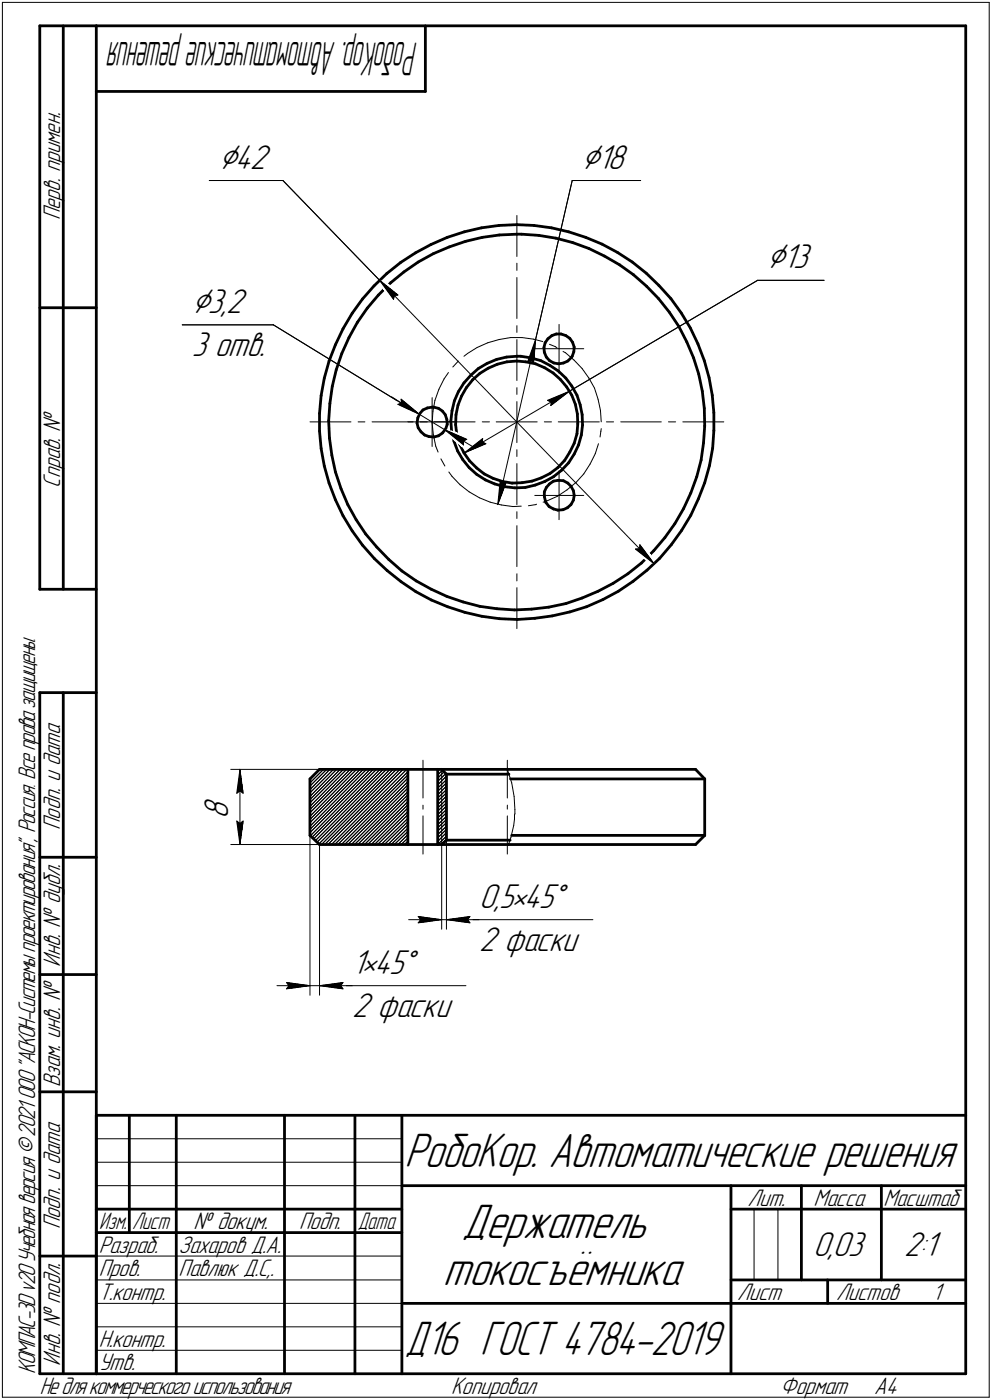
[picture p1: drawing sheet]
<svg xmlns="http://www.w3.org/2000/svg" width="211mm" height="298mm" viewBox="0 0 211 298" stroke-linecap="round" stroke-linejoin="round" font-family="sans-serif">
<defs><g id="words">
<g font-size="10.9">
<text x="86.1" y="248.5">РобоКор. Автоматические решения</text>
<text x="98.3" y="263.5">Держатель</text>
<text x="94.2" y="273.5">токосъёмника</text>
</g>
<text font-size="10.8" x="86.2" y="288.5">Д16 ГОСТ 4784-2019</text>
<text font-size="10.5" x="88.9" y="9" transform="rotate(180 88.9 9)">РобоКор.Автоматическиерешения</text>
<g font-size="8.5">
<text x="46.5" y="35.9">Ç42</text>
<text x="123.7" y="35.9">Ç18</text>
<text x="163.2" y="57.1">Ç13</text>
<text x="40.8" y="66.6">Ç3,2</text>
</g>
<g font-size="7.8">
<text x="40.8" y="75.7">3 отв.</text>
<text x="48.5" y="174.4" transform="rotate(-90 48.5 174.4)">8</text>
<text x="102" y="193.3">0,5•45Å</text>
<text x="102" y="202.4">2 фаски</text>
<text x="75" y="207.3">1•45Å</text>
<text x="75" y="216.5">2 фаски</text>
<text x="173" y="267.5">0,03</text>
<text x="192.4" y="267.5">2:1</text>
</g>
<g font-size="5.4">
<text x="12.8" y="46.9" transform="rotate(-90 12.8 46.9)">Перв. примен.</text>
<text x="12.8" y="103.8" transform="rotate(-90 12.8 103.8)">Справ. №</text>
<text x="12.8" y="176.7" transform="rotate(-90 12.8 176.7)">Подп. и дата</text>
<text x="12.8" y="205.8" transform="rotate(-90 12.8 205.8)">Инв. № дубл.</text>
<text x="12.8" y="231.6" transform="rotate(-90 12.8 231.6)">Взам. инв. №</text>
<text x="159.1" y="256.8">Лит.</text>
<text x="173.1" y="256.8">Масса</text>
<text x="188" y="256.8">Масштаб</text>
<text x="12.8" y="261.7" transform="rotate(-90 12.8 261.7)">Подп. и дата</text>
<text x="41.2" y="261.8">№ докум.</text>
<text x="63.6" y="261.8">Подп.</text>
<text x="21" y="266.8">Разраб.</text>
<text x="38" y="266.8">Захаров Д.А.</text>
<text x="21" y="271.8">Пров.</text>
<text x="38" y="271.8">Павлюк Д.С,.</text>
<text x="21" y="276.8">Т.контр.</text>
<text x="156.9" y="276.8">Лист</text>
<text x="177.9" y="276.8">Листов</text>
<text x="198.4" y="276.8">1</text>
<text x="21" y="286.8">Н.контр.</text>
<text x="7.5" y="292.5" transform="rotate(-90 7.5 292.5)">КОМПАС-3Dv20Учебнаяверсия©2021 ООО&quot;АСКОН-Системыпроектирования&quot;, Россия. Всеправазащищены.</text>
<text x="12.8" y="290.8" transform="rotate(-90 12.8 290.8)">Инв. № подл.</text>
<text x="21" y="291.8">Утв.</text>
<text x="8.5" y="296.7">Недлякоммерческогоиспользования</text>
<text x="96" y="296.8">Копировал</text>
<text x="166" y="296.8">Формат</text>
<text x="186" y="296.8">A4</text>
</g>
<g font-size="5.3">
<text x="21.1" y="261.8">Изм.</text>
<text x="28.1" y="261.8">Лист</text>
<text x="76.1" y="261.8">Дата</text>
</g>
</g></defs>
<g fill="none" stroke="#000" stroke-width=".59">
<path d="M8.5 5.5v120zM8.5 5.5h12zM13.5 5.5v120zM20.5 5.5v287zM20.5 5.5h185zM20.5 19.5h70zM90.5 5.5v14zM205.5 5.5v287zM82.3 58.3l3-2.4zM85.3 55.9l3.1-2.1zM85.9 57.9l3.1-2.1zM88.4 53.8l3.3-1.7z"/>
<path d="M89 55.8l3.2-1.8zM91.7 52.1l3.5-1.6zM92.2 54l3.4-1.4zM95.2 50.5l3.6-1.1zM95.6 52.6l3.5-1.2zM98.8 49.4l3.6-.9zM99.1 51.4l3.5-.9zM102.4 48.5l3.8-.5zM102.6 50.5l3.7-.5zM106.2 48l3.8-.2zM106.3 50l3.7-.1zM110 49.9h1z"/>
<path d="M110 47.8l3.6 .2zM111 49.9l3.6 .2zM113.6 48l3.7 .5zM114.6 50.1l3.7 .6zM117.3 48.5l3.7 .9zM118.3 50.7l3.5 .9zM121 49.4l3.6 1.1zM121.8 51.6l3.5 1.3zM124.6 50.5l3.5 1.5zM125.3 52.9l3.3 1.6zM128.1 52l3.3 1.8zM128.6 54.5l3.2 1.9z"/>
<path d="M131.4 53.8l3.1 2zM131.8 56.4l3 2.1zM134.5 55.8l3 2.4zM134.8 58.5l2.8 2.5zM137.5 58.2l2.7 2.6zM8.5 65.5h12zM70 76.9l-1 3.6zM71.4 73.4l-1.4 3.5zM71.5 78.7l-.8 3.6zM72.7 75.3l-1.2 3.4zM73 70l-1.6 3.4zM74.3 71.9l-1.6 3.4z"/>
<path d="M74.9 66.7l-1.9 3.3zM76 68.7l-1.7 3.2zM77.1 63.7l-2.2 3zM78.1 65.6l-2.1 3.1zM79.6 60.9l2.7-2.6zM79.6 60.9l-2.5 2.8zM80.5 62.8l-2.4 2.8zM83.1 60.2l2.8-2.3zM83.1 60.2l-2.6 2.6zM100.2 79.9l1.6-1.4zM100.2 79.9l-1.5 1.6zM101.8 78.5l1.8-1.1z"/>
<path d="M102.1 79.5l1.8-1.1zM103.6 77.4l2.1-.9zM103.9 78.4l1.9-.8zM105.7 76.5l2.1-.5zM105.8 77.6l2.1-.6zM107.8 76l2.2-.1zM107.9 77l2.1-.1zM110 76.9l1.8 .1zM110 75.9h.8zM110.8 75.9l2.1 .3zM111.8 77l2.2 .5zM112.9 76.2l2.2 .6z"/>
<path d="M114 77.5l1.9 .8zM115.1 76.8l1.9 1zM115.7 74l.1 1zM115.8 75l.4 1zM115.9 78.3l1.8 1.1zM116 73l-.3 1zM116.2 76l.7 .8zM116.6 72.1l.8-.6zM116.6 72.1l-.6 .9zM116.9 76.8l1 .5zM117 77.8l1.8 1.2zM117.4 71.5l1-.4z"/>
<path d="M117.7 79.4l1.5 1.4zM117.9 77.3l1 .2zM118.4 71.1h1zM118.8 79l1.6 1.5zM118.9 77.5l1-.2zM119.4 71.1l1 .4zM119.9 77.3l.9-.4zM120.4 71.5l.8 .6zM120.8 76.9l.8-.8zM121.2 72.1l.6 .8zM121.8 75.9l-.2 .2zM121.8 72.9l.4 1z"/>
<path d="M122.1 74.9l-.3 1zM122.2 73.9l-.1 1zM137.6 61l2.5 2.6zM140.1 63.6l2.3 2.9zM140.2 60.8l2.5 2.8zM142.4 66.5l2 3zM142.7 63.6l2.2 3zM144.4 69.5l1.7 3.3zM144.9 66.6l2 3.2zM146.1 72.8l1.5 3.4zM146.9 69.8l1.6 3.4zM147.6 76.2l1.1 3.5z"/>
<path d="M148.5 73.2l1.4 3.6zM148.7 79.7l.7 3.6zM149.9 76.8l1 3.6zM68 88.1v3.7zM68 91.8l.3 3.7zM68.3 84.2l-.3 3.9zM68.3 95.5l.7 3.7zM69 80.5l-.7 3.7zM69 99.2l1 3.7zM69.9 89.6l.2 3.7zM70.1 93.3l.5 3.6zM70.2 85.9l-.3 3.7z"/>
<path d="M70.6 96.9l.8 3.6zM70.7 82.3l-.5 3.6zM88.7 90.1l.3 1zM88.9 89l-.2 1.1zM89 91.1l.6 .8zM89.3 88.1l-.4 .9zM89.6 91.9l.7 .7zM90 87.3l.9-.4zM90 87.3l-.7 .8zM90.3 92.6l1 .4zM90.9 86.9l1-.2zM91.3 93h1.1z"/>
<path d="M91.9 86.7h.4zM92.3 86.7l1 .3zM92.4 93l.9-.2zM93.3 92.8l.8-.6zM93.3 87l.8 .5zM94.1 87.5l.6 .8zM94.7 88.3l.4 1zM94.8 91.4l-.7 .8zM95.1 89.3l.1 1zM95.2 90.3l-.4 1.1zM95.9 89.7l.2 2.2zM96.1 91.9l.5 2.1z"/>
<path d="M96.2 87.5l-.3 2.2zM96.6 94l.8 2zM96.7 85.3l-.5 2.2zM96.9 90.4l.3 2.1zM97 88.3l-.1 2.1zM97.2 92.5l.6 2.1zM97.4 96l1.1 1.9zM97.5 86.3l-.5 2zM97.5 83.4l-.8 1.9zM97.8 94.6l.9 1.8zM98.2 84.3l-.7 2zM98.5 97.9l1.3 1.7z"/>
<path d="M98.7 96.4l1.2 1.7zM98.7 81.5l-1.2 1.9zM99.2 82.5l-1 1.8zM99.8 99.6l1.6 1.4zM99.9 98.1l1.5 1.6zM100.6 80.9l1.5-1.4zM100.6 80.9l-1.4 1.6zM101.4 99.7l1.6 1.2zM119.2 80.8l1.4 1.6zM120.1 98l-1.4 1.6zM120.4 80.5l1.3 1.7zM120.6 82.4l1.1 1.8z"/>
<path d="M121 98.6l-1.5 1.6zM121.2 96.3l-1.1 1.7zM121.7 84.2l.7 1.9zM121.7 82.2l1.1 2zM122.2 94.4l-1 1.9zM122.2 96.7l-1.2 1.9zM122.4 86.1l.5 2zM122.8 92.4l-.6 2zM122.8 84.2l.6 2zM122.9 88.1v2.2zM122.9 90.3l-.1 2.1zM123.1 94.7l-.9 2z"/>
<path d="M123.4 86.2l.5 2.1zM123.7 92.6l-.6 2.1zM123.9 88.3l.1 2.2zM124 90.5l-.3 2.1zM149.2 98l-.9 3.5zM149.4 83.3l.5 3.7zM149.7 94.3l-.5 3.7zM149.9 87v3.7zM149.9 90.7l-.2 3.6zM150.9 80.4l.7 3.8zM151 99.1l-1.1 3.7zM151.6 84.2l.3 3.7z"/>
<path d="M151.6 95.4l-.6 3.7zM151.9 91.7l-.3 3.7zM151.9 87.9v3.8zM70 102.9l1.4 3.5zM71.4 100.5l1.2 3.6zM71.4 106.4l1.6 3.4zM72.6 104.1l1.4 3.3zM73 109.8l1.9 3.2zM74 107.4l1.8 3.3zM74.9 113l2.2 3.1zM75.8 110.7l2 3zM77.1 116.1l2.6 2.9z"/>
<path d="M77.8 113.7l2.4 2.8zM79.7 119l2.7 2.5zM80.2 116.5l2.5 2.6zM82.7 119.1l2.8 2.5zM101.4 101l1.9 1.2zM103 100.9l1.9 1zM103.3 102.2l1.9 .8zM104.9 101.9l2 .6zM105.2 103l2.2 .6zM106.9 102.5l2.1 .4zM107.4 103.6l2.2 .3zM109 102.9l2.1-.1z"/>
<path d="M109.6 103.9l2.2-.1zM111.1 102.8l2.1-.4zM111.8 103.8l2.1-.5zM113.2 102.4l1.9-.6zM113.9 103.3l2-.8zM115.1 101.8l1.9-1zM115.8 104.7v1zM115.8 105.7l.3 1.1zM115.9 102.5l1.9-1zM116.1 106.8l.1 .2zM116.2 107l.6 .9zM116.2 103.8l-.4 .9z"/>
<path d="M116.8 107.9l1 .5zM116.9 103l.9-.6zM116.9 103l-.7 .8zM117 100.8l1.7-1.2zM117.8 108.4l.9 .2zM117.8 102.4l1-.1zM117.8 101.5l1.7-1.3zM118.7 108.6l1.1-.1zM118.8 102.3l1.1 .1zM119.8 108.5l.9-.4zM119.9 102.4l.9 .5zM120.7 108.1l.8-.7z"/>
<path d="M120.8 102.9l.7 .6zM121.5 103.5l.5 1zM122 106.5l-.5 .9zM122 104.5l.2 1zM122.2 105.5l-.2 1zM139.1 117.3l-2.6 2.6zM141.5 114.5l-2.4 2.8zM142.8 116l-2.4 2.9zM143.6 111.5l-2.1 3zM145 112.9l-2.2 3.1zM145.5 108.3l-1.9 3.2zM147 105l-1.5 3.3z"/>
<path d="M147 109.7l-2 3.2zM148.3 101.5l-1.3 3.5zM148.6 106.3l-1.6 3.4zM149.9 102.8l-1.3 3.5zM8.5 125.5h12zM82.4 121.5l2.9 2.4zM85.3 123.9l3.2 2.1zM85.5 121.6l3.1 2.1zM88.5 126l3.3 1.8zM88.6 123.7l3.2 1.8zM91.8 125.5l3.3 1.5zM91.8 127.8l3.4 1.4z"/>
<path d="M95.1 127l3.5 1.2zM95.2 129.2l3.7 1.2zM98.6 128.2l3.5 .9zM98.9 130.4l3.6 .8zM102.1 129.1l3.6 .5zM102.5 131.2l3.8 .5zM105.7 129.6l3.8 .3zM106.3 131.7l3.8 .2zM109.5 129.9l3.6-.2zM110.1 131.9l3.7-.2zM113.1 129.7l3.7-.4zM113.8 131.7l3.7-.6z"/>
<path d="M116.8 129.3l3.6-.8zM117.5 131.1l3.7-.8zM120.4 128.5l3.5-1.2zM121.2 130.3l3.6-1.1zM123.9 127.3l3.4-1.4zM124.8 129.2l3.5-1.5zM127.3 125.9l3.2-1.7zM128.3 127.7l3.3-1.8zM130.5 124.2l3.1-2zM131.6 125.9l3.1-2.1zM133.6 122.2l2.9-2.3zM134.7 123.8l3-2.4z"/>
<path d="M137.7 121.4l2.7-2.5zM8.5 147.5v145zM8.5 147.5h12zM13.5 147.5v145zM66 165.9v12zM66 165.9l2-2.1zM66 177.9l2 1.9zM68 163.8h18.8zM68 179.8h18.8zM86.8 163.8v16zM86.8 163.8h6.3zM86.8 179.8h6.3z"/>
<path d="M93.1 163.8h.9zM93.1 179.8h.9zM93.1 163.8v16zM94 179.8l1-.9zM94 163.8l1 1zM94 179.8h14.2zM94 163.8h13.9zM95 164.8v14.1zM95 164.8h13.3zM95 178.9h13.5zM107.9 163.8h40.1zM108.2 179.8h39.8z"/>
<path d="M108.6 165.9h41.3zM108.9 177.9h41zM148 163.8l1.9 2.1zM149.9 165.9v12zM149.9 177.9l-1.9 1.9zM8.5 182.5h12zM8.5 207.5h12zM8.5 232.5h12zM20.5 237.5h185zM20.5 237.5v55zM27.5 237.5v25zM37.5 237.5v55z"/>
<path d="M60.5 237.5v55zM75.5 237.5v55zM85.5 237.5v55zM20.5 257.5h65zM85.5 252.5h120zM155.5 252.5v40zM155.5 257.5h15zM170.5 252.5v20zM170.5 257.5h35zM187.5 252.5v20zM8.5 267.5h12zM20.5 262.5h65z"/>
<path d="M85.5 277.5h70zM155.5 277.5h50zM155.5 272.5h50zM176.1 272.5v5zM8.5 292.5h12zM20.5 292.5h185z"/>
</g>
<g fill="none" stroke="#000" stroke-width=".21">
<path d="M.5 .5v297zM.5 .5h210zM210.5 .5v297zM44.5 38.4h15.7zM60.2 38.4l20.6 21.3zM121.8 38.4l-7.8 33.9zM121.8 38.4h14.5zM80.8 59.7l3.9 3.1zM80.8 59.7l2.9 4.1zM80.8 59.7l58.4 60.4zM110 45.9v8.7zM110 56v1.6z"/>
<path d="M110 59.1v8.7zM161.2 59.7h14.1zM38.8 69.2h19.4zM58.2 69.2l31 19zM83.9 62.9l.8-.1zM83.9 62.9l-.2 .9zM95.4 79.3l-.9 1.4zM97.5 76.9l-1.1 1.2zM98.7 75.9l.8-.6zM99.5 75.3l2-1.3zM101.5 74l2.3-1zM103.8 73l2.4-.7z"/>
<path d="M106.2 72.3l2.4-.4zM108.6 71.9h2.5zM110 69.3v1.5zM110 72.3v8.7zM111.1 71.9l2.4 .3zM112.3 77l.6-.3zM112.9 76.7l.6 .7zM113.5 72.2l2 .5zM113.8 74.3h5.2zM114 72.3l-.5 5.1zM114 72.3l-1.7 4.7zM114 72.3l-8.1 35.1z"/>
<path d="M116.9 73.3l1.3 .5zM118.2 73.8l.3 .3zM119 74.3h5.2zM119 74.3v5.2zM119 69.1v5.2zM119.8 74.8l.5 .3zM120.3 75.1l1.9 1.6zM122.2 76.7l1.7 1.8zM123.9 78.5l1.4 2zM66 89.8h8.7zM76.2 89.8h1.4zM79.2 89.8h8.7z"/>
<path d="M83.3 84.5l5.9 3.7zM84.7 86.1l.7-.2zM84.7 86.1l4.5 2.1zM85.3 85l3.9 3.2zM85.3 85l.1 .9zM86.8 89.8h5.1zM89.2 88.2l5.5 3.3zM89.4 89.8h1.5zM91.9 90.1l.3 2.4zM91.9 89.8h5.3zM91.9 89.8v5.3zM91.9 84.7v5.1z"/>
<path d="M92.1 87.6l-.2 2.5zM92.2 92.5l.5 2.5zM92.4 89.8h8.7zM92.5 85.3l-.4 2.3zM92.7 95l.5 1.3zM93.4 82.9l-.9 2.4zM93.8 97.7l.9 1.5zM94.5 80.7l-1.1 2.2zM94.7 91.5l3.9 3.2zM94.7 91.5l4.6 2.1zM94.7 91.5l6 3.7zM98.6 93.9v.8z"/>
<path d="M98.6 93.9l.7-.3zM98.8 96.4l3.9-3zM98.8 96.4l4.6-1.9zM98.8 96.4l22.4-13.1zM102.6 89.8h1.5zM102.6 94.1l.8 .4zM102.7 93.4l-.1 .7zM105.6 89.8h4.4zM110 89.8h4.3zM110 98.7v8.7zM110 95.8v1.4zM110 89.8v4.4z"/>
<path d="M110 82.5v1.5zM110 85.5v4.3zM115.8 89.8h1.5zM116.5 85.3l.8 .3zM116.5 85.3l4.7-2zM117.2 86.4l4-3.1zM117.3 85.6l-.1 .8zM118.8 89.8h8.7zM121.2 83.3l40-23.6zM125.3 80.5l1.2 2.1zM125.6 98.8l-1.4 2.1zM126.5 82.6l.8 2.4z"/>
<path d="M126.7 96.6l-1.1 2.2zM127.3 85l.5 2.4zM127.3 94.5l-.6 2.1zM127.8 87.4l.1 2.4zM127.8 91.9l-.1 1.1zM127.9 91.3l-.1 .6zM129 89.8h1.6zM132.1 89.8h8.6zM142.2 89.8h1.6zM145.3 89.8h8.7zM95.5 100.5l.7 .9zM96.2 101.4l1.7 1.8z"/>
<path d="M97.9 103.2l1.9 1.5zM99.8 104.7l2.2 1.3zM102 106l2.3 .9zM104.3 106.9l2.4 .6zM106.4 102.4l-.5 5zM106.4 102.4l.5 .6zM106.7 107.5l2.4 .4zM106.9 103l.8-.3zM107.7 102.7l-1.8 4.7zM109.1 107.9l1.8-.1zM110 111.9v8.7zM110 109v1.4z"/>
<path d="M112.4 107.7l1.6-.3zM113.8 105.5h5.2zM114 107.4h.1zM115.6 106.9l.7-.2zM116.3 106.7l2.3-1zM118.6 105.7l2-1.4zM119 105.5h5.2zM119 105.5v5.2zM119 100.2v5.3zM120.6 104.3l2-1.6zM124.2 100.9l-1.6 1.8zM135.2 116.9l4 3.2z"/>
<path d="M135.2 116.9l.9-.1zM136.1 116v.8zM136.1 116l3.1 4.1zM110 125.1v8.8zM110 122.2v1.5zM49.1 163.8h18.9zM49.1 179.8h18.9zM50.4 168.9l.7-.5zM50.4 174.8l.7 5zM50.4 174.8l.7 .5zM51.1 163.8l.6 5.1zM51.1 168.4l.6 .5z"/>
<path d="M51.1 163.8l-.7 5.1zM51.1 175.3l.6-.5zM51.1 163.8v16zM51.7 174.8l-.6 5zM66 177.3l13.4-13.5zM66 176.6l12.7-12.8zM66 175.2l11.3-11.4zM66 174.5l10.6-10.7zM66 173.1l9.2-9.3zM66 170.9l7.1-7.1zM66 170.3l6.4-6.5zM66 168.8l5-5z"/>
<path d="M66 167.4l3.5-3.6zM66 166.7l2.8-2.9zM66 177.9v34zM66.4 178.3l14.5-14.5zM66.7 178.6l14.8-14.8zM67.5 179.3l15.5-15.5zM68 179.8v32.1zM68.1 163.8l-2.1 2.2zM69.1 179.8l16-16zM69.8 179.8l16-16zM70.2 163.8l-4.2 4.3zM70.5 179.8l16-16z"/>
<path d="M71.2 179.8l15.6-15.5zM71.6 163.8l-5.6 5.8zM71.9 179.8l14.9-14.8zM72.6 179.8l14.2-14.1zM73.3 179.8l13.5-13.3zM73.7 163.8l-7.7 7.9zM74 179.8l12.8-12.7zM74.5 163.8l-8.5 8.6zM74.8 179.8l12-12zM75.4 179.8l11.4-11.2zM75.9 163.8l-9.9 10zM76.1 179.8l10.7-10.6z"/>
<path d="M76.9 179.8l9.9-9.9zM77.6 179.8l9.2-9.1zM78 163.8l-12 12.1zM78.2 179.8l8.6-8.4zM79 179.8l7.8-7.8zM79.7 179.8l7.1-7zM80.1 163.8l-14.1 14.2zM80.3 179.8l6.5-6.3zM81.1 179.8l5.7-5.6zM81.8 179.8l5-4.9zM82.2 163.8l-15.1 15.2zM82.5 179.8l4.3-4.2z"/>
<path d="M83.2 179.8l3.6-3.4zM83.7 163.8l-15.9 15.9zM83.9 179.8l2.9-2.8zM84.3 163.8l-15.9 16zM84.7 179.8l2.1-2.1zM85.3 179.8l1.5-1.3zM86 179.8l.8-.6zM90 173.7v8.2zM90 171.4v.9zM90 161.9v8zM93.1 179.8l1.9-1.7zM93.1 179.2l1.9-1.9z"/>
<path d="M93.1 178.4l1.9-1.8zM93.1 177.7l1.9-1.8zM93.1 177l1.9-1.8zM93.1 176.3l1.9-1.8zM93.1 175.6l1.9-1.8zM93.1 174.8l1.9-1.7zM93.1 174.2l1.9-1.8zM93.1 173.5l1.9-1.9zM93.1 172.7l1.9-1.8zM93.1 172l1.9-1.7zM93.1 171.4l1.9-1.9zM93.1 170.6l1.9-1.8z"/>
<path d="M93.1 169.9l1.9-1.8zM93.1 169.2l1.9-1.8zM93.1 168.5l1.9-1.8zM93.1 167.8l1.9-1.8zM93.1 167.1l1.9-1.8zM93.1 166.4l1.7-1.6zM93.1 165.7l1.4-1.4zM93.1 165l1-1zM93.1 164.3l.5-.5zM93.8 179.8l1.2-1.1zM94 163.8v34.1zM95 164.8v33.1z"/>
<path d="M107.9 173.7v8.2zM107.9 171.4v.9zM107.9 161.9v8zM107.9 163.8l1 2.9zM108.7 178.3l-.5 1.5zM108.9 166.7l.5 2.9zM109.3 175.8l-.6 2.5zM109.4 169.6l.2 2.8zM109.5 173.5v.3zM109.5 173.8v.6zM109.5 174.4l-.2 1.4zM109.6 172.4v.9z"/>
<path d="M109.6 173.3l-.1 .2zM87 195.8h7zM89 195.2l5 .6zM89 195.2l.5 .6zM89 196.5l5-.7zM89.5 195.8l-.5 .7zM94 195.8h1zM95 195.8h5zM95 195.8l5 .7zM95 195.8l5-.6zM95 195.8h6.9zM99.5 195.8l.5 .7z"/>
<path d="M100 195.8h26.2zM100 195.2l-.5 .6zM58.9 209.9h7.1zM61 209.2l5 .7zM61 209.2l.5 .7zM61 210.6l5-.7zM61.5 209.9l-.5 .7zM66 209.9h2zM68 209.9h5zM68 209.9l5 .7zM68 209.9l5-.7zM68 209.9h6.9z"/>
<path d="M72.5 209.9l.5 .7zM73 209.9h26.1zM73 209.2l-.5 .7zM20.5 247.5h65zM20.5 252.5h65zM20.5 242.5h65zM160.4 257.5v15zM165.5 257.5v15zM20.5 267.5h65zM20.5 272.5h65zM20.5 277.5h65zM.5 297.5h210z"/>
<path d="M20.5 282.5h65zM20.5 287.5h65z"/>
</g>
<g fill="#fff" stroke="#fff" stroke-width=".21">
<path d="M106 101.9h.4zM106 101.9h.8zM106 102h1.2zM106 102.1h1.5zM106 102.2h1.8zM106 102.3h2.1zM106 102.4h2.4zM106 102.4h2.4zM106 102.5h2.4zM106 102.6h2.3zM105.9 102.7h2.4zM105.9 102.8h2.4zM105.9 102.9h2.3zM105.9 103h2.3zM105.9 103h2.3zM105.9 103.1h2.2zM105.9 103.2h2.2zM105.9 103.3h2.1zM105.9 103.4h2.1zM105.9 103.5h2.1zM105.9 103.5h2zM105.8 103.6h2.1zM105.8 103.7h2.1zM105.8 103.8h2.1zM105.8 103.9h2.1zM105.8 104h2.1zM105.8 104.1h2zM105.8 104.1h2zM105.8 104.2h1.9zM105.8 104.3h1.9zM105.8 104.4h1.9zM105.8 104.5h1.8zM105.7 104.6h1.9zM105.7 104.6h1.9zM105.7 104.7h1.8zM105.7 104.8h1.8zM105.7 104.9h1.8zM105.7 105h1.7zM105.7 105.1h1.7zM105.7 105.2h1.7zM105.7 105.2h1.7zM105.7 105.3h1.7zM105.7 105.4h1.6zM105.7 105.5h1.6zM105.7 105.6h1.6zM105.7 105.7h1.5zM105.7 105.7h1.5zM105.7 105.8h1.4zM105.7 105.9h1.4zM105.7 106h1.3zM105.7 106.1h1.2zM105.8 106.2h1.1zM105.8 106.3h1zM105.8 106.3h1zM105.8 106.4h.9zM105.8 106.5h.9zM105.8 106.6h.8zM105.8 106.7h.7zM105.8 106.8h.6zM105.9 106.8h.5zM105.9 106.9h.4zM105.9 107h.4zM105.9 107.1h.3zM105.9 107.2h.3zM105.9 107.3h.2z"/>
<path d="M113.9 72.5h.1zM113.8 72.6h.2zM113.8 72.6h.2zM113.7 72.7h.3zM113.6 72.8h.5zM113.6 72.9h.5zM113.5 73h.6zM113.5 73.1h.6zM113.5 73.2h.6zM113.4 73.2h.7zM113.3 73.3h.9zM113.3 73.4h.9zM113.2 73.5h1zM113.1 73.6h1.1zM113.1 73.7h1.1zM113 73.7h1.2zM112.9 73.8h1.4zM112.9 73.9h1.4zM112.9 74h1.4zM112.9 74.1h1.4zM112.8 74.2h1.5zM112.8 74.3h1.5zM112.8 74.3h1.5zM112.7 74.4h1.6zM112.7 74.5h1.6zM112.7 74.6h1.6zM112.6 74.7h1.7zM112.6 74.8h1.7zM112.5 74.8h1.8zM112.5 74.9h1.8zM112.5 75h1.8zM112.4 75.1h1.9zM112.4 75.2h1.8zM112.4 75.3h1.8zM112.4 75.4h1.8zM112.4 75.4h1.8zM112.4 75.5h1.8zM112.3 75.6h1.9zM112.3 75.7h1.9zM112.2 75.8h2zM112.2 75.9h2zM112.2 75.9h2zM112.1 76h2.1zM112.1 76.1h2zM112.1 76.2h2zM112 76.3h2.1zM112 76.4h2.1zM112 76.5h2.1zM111.9 76.5h2.2zM111.9 76.6h2.2zM111.8 76.7h2.3zM111.8 76.8h2.3zM111.8 76.9h2.3zM111.8 77h2.3zM111.8 77h2.2zM111.8 77.1h2.2zM111.7 77.2h2.3zM111.7 77.3h2.3zM111.6 77.4h2.4zM111.9 77.5h2.1zM112.2 77.6h1.8zM112.5 77.6h1.5zM112.8 77.7h1.2zM113.2 77.8h.8zM113.6 77.9h.4z"/>
<path d="M123.7 30.2h10.6zM123.7 30.3h10.6zM123.7 30.4h10.6zM123.7 30.5h10.6zM123.7 30.6h10.6zM123.7 30.6h10.6zM123.7 30.7h10.6zM123.7 30.8h10.6zM123.7 30.9h10.6zM123.7 31h10.6zM123.7 31.1h10.6zM123.7 31.2h10.6zM123.7 31.2h10.6zM123.7 31.3h10.6zM123.7 31.4h10.6zM123.7 31.5h10.6zM123.7 31.6h10.6zM123.7 31.7h10.6zM123.7 31.7h10.6zM123.7 31.8h10.6zM123.7 31.9h10.6zM123.7 32h10.6zM123.7 32.1h10.6zM123.7 32.2h10.6zM123.7 32.3h10.6zM123.7 32.3h10.6zM123.7 32.4h10.6zM123.7 32.5h10.6zM123.7 32.6h10.6zM123.7 32.7h10.6zM123.7 32.8h10.6zM123.7 32.9h10.6zM123.7 32.9h10.6zM123.7 33h10.6zM123.7 33.1h10.6zM123.7 33.2h10.6zM123.7 33.3h10.6zM123.7 33.4h10.6zM123.7 33.4h10.6zM123.7 33.5h10.6zM123.7 33.6h10.6zM123.7 33.7h10.6zM123.7 33.8h10.6zM123.7 33.9h10.6zM123.7 34h10.6zM123.7 34h10.6zM123.7 34.1h10.6zM123.7 34.2h10.6zM123.7 34.3h10.6zM123.7 34.4h10.6zM123.7 34.5h10.6zM123.7 34.5h10.6zM123.7 34.6h10.6zM123.7 34.7h10.6zM123.7 34.8h10.6zM123.7 34.9h10.6zM123.7 35h10.6zM123.7 35.1h10.6zM123.7 35.1h10.6zM123.7 35.2h10.6zM123.7 35.3h10.6zM123.7 35.4h10.6zM123.7 35.5h10.6zM123.7 35.6h10.6zM123.7 35.6h10.6zM123.7 35.7h10.6zM123.7 35.8h10.6zM123.7 35.9h10.6zM123.7 36h10.6zM123.7 36.1h10.6zM123.7 36.2h10.6zM123.7 36.2h10.6zM123.7 36.3h10.6zM123.7 36.4h10.6zM123.7 36.5h10.6zM123.7 36.6h10.6zM123.7 36.7h10.6zM123.7 36.7h10.6zM123.7 36.8h10.6zM123.7 36.9h10.6zM123.7 37h10.6zM123.7 37.1h10.6zM123.7 37.2h10.6zM123.7 37.3h10.6zM123.7 37.3h10.6z"/>
<path d="M101.9 187.6h19.5zM101.9 187.7h19.5zM101.9 187.8h19.5zM101.9 187.9h19.5zM101.9 188h19.5zM101.9 188h19.5zM101.9 188.1h19.5zM101.9 188.2h19.5zM101.9 188.3h19.5zM101.9 188.4h19.5zM101.9 188.5h19.5zM101.9 188.6h19.5zM101.9 188.6h19.5zM101.9 188.7h19.5zM101.9 188.8h19.5zM101.9 188.9h19.5zM101.9 189h19.5zM101.9 189.1h19.5zM101.9 189.1h19.5zM101.9 189.2h19.5zM101.9 189.3h19.5zM101.9 189.4h19.5zM101.9 189.5h19.5zM101.9 189.6h19.5zM101.9 189.7h19.5zM101.9 189.7h19.5zM101.9 189.8h19.5zM101.9 189.9h19.5zM101.9 190h19.5zM101.9 190.1h19.5zM101.9 190.2h19.5zM101.9 190.2h19.5zM101.9 190.3h19.5zM101.9 190.4h19.5zM101.9 190.5h19.5zM101.9 190.6h19.5zM101.9 190.7h19.5zM101.9 190.8h19.5zM101.9 190.8h19.5zM101.9 190.9h19.5zM101.9 191h19.5zM101.9 191.1h19.5zM101.9 191.2h19.5zM101.9 191.3h19.5zM101.9 191.3h19.5zM101.9 191.4h19.5zM101.9 191.5h19.5zM101.9 191.6h19.5zM101.9 191.7h19.5zM101.9 191.8h19.5zM101.9 191.9h19.5zM101.9 191.9h19.5zM101.9 192h19.5zM101.9 192.1h19.5zM101.9 192.2h19.5zM101.9 192.3h19.5zM101.9 192.4h19.5zM101.9 192.4h19.5zM101.9 192.5h19.5zM101.9 192.6h19.5zM101.9 192.7h19.5zM101.9 192.8h19.5zM101.9 192.9h19.5zM101.9 193h19.5zM101.9 193h19.5zM101.9 193.1h19.5zM101.9 193.2h19.5zM101.9 193.3h19.5zM101.9 193.4h19.5zM101.9 193.5h19.5zM101.9 193.5h19.5zM101.9 193.6h19.5zM101.9 193.7h19.5zM101.9 193.8h19.5zM101.9 193.9h19.5zM101.9 194h19.5zM101.9 194.1h19.5zM101.9 194.1h19.5zM101.9 194.2h19.5zM101.9 194.3h19.5zM101.9 194.4h19.5zM101.9 194.5h19.5zM101.9 194.6h19.5zM101.9 194.6h19.5zM101.9 194.7h19.5z"/>
<path d="M101.9 196.8h22.2zM101.9 196.9h22.2zM101.9 197h22.2zM101.9 197.1h22.2zM101.9 197.2h22.2zM101.9 197.3h22.2zM101.9 197.4h22.2zM101.9 197.4h22.2zM101.9 197.5h22.2zM101.9 197.6h22.2zM101.9 197.7h22.2zM101.9 197.8h22.2zM101.9 197.9h22.2zM101.9 198h22.2zM101.9 198h22.2zM101.9 198.1h22.2zM101.9 198.2h22.2zM101.9 198.3h22.2zM101.9 198.4h22.2zM101.9 198.5h22.2zM101.9 198.5h22.2zM101.9 198.6h22.2zM101.9 198.7h22.2zM101.9 198.8h22.2zM101.9 198.9h22.2zM101.9 199h22.2zM101.9 199.1h22.2zM101.9 199.1h22.2zM101.9 199.2h22.2zM101.9 199.3h22.2zM101.9 199.4h22.2zM101.9 199.5h22.2zM101.9 199.6h22.2zM101.9 199.6h22.2zM101.9 199.7h22.2zM101.9 199.8h22.2zM101.9 199.9h22.2zM101.9 200h22.2zM101.9 200.1h22.2zM101.9 200.2h22.2zM101.9 200.2h22.2zM101.9 200.3h22.2zM101.9 200.4h22.2zM101.9 200.5h22.2zM101.9 200.6h22.2zM101.9 200.7h22.2zM101.9 200.7h22.2zM101.9 200.8h22.2zM101.9 200.9h22.2zM101.9 201h22.2zM101.9 201.1h22.2zM101.9 201.2h22.2zM101.9 201.3h22.2zM101.9 201.3h22.2zM101.9 201.4h22.2zM101.9 201.5h22.2zM101.9 201.6h22.2zM101.9 201.7h22.2zM101.9 201.8h22.2zM101.9 201.8h22.2zM101.9 201.9h22.2zM101.9 202h22.2zM101.9 202.1h22.2zM101.9 202.2h22.2zM101.9 202.3h22.2zM101.9 202.4h22.2zM101.9 202.4h22.2zM101.9 202.5h22.2zM101.9 202.6h22.2zM101.9 202.7h22.2zM101.9 202.8h22.2zM101.9 202.9h22.2zM101.9 202.9h22.2zM101.9 203h22.2zM101.9 203.1h22.2zM101.9 203.2h22.2zM101.9 203.3h22.2zM101.9 203.4h22.2zM101.9 203.5h22.2zM101.9 203.5h22.2zM101.9 203.6h22.2zM101.9 203.7h22.2zM101.9 203.8h22.2zM101.9 203.9h22.2z"/>
<path d="M88.5 194.7h.7zM88.5 194.8h1.5zM88.5 194.9h2.3zM88.5 195h3zM88.5 195.1h3.7zM88.5 195.2h4zM88.5 195.2h4.1zM88.5 195.3h4.3zM88.5 195.4h4.5zM88.5 195.5h4.7zM88.5 195.6h4.9zM88.5 195.7h5.1zM88.5 195.7h5.3zM88.5 195.8h5.5zM88.5 195.9h5.3zM88.5 196h5.1zM88.5 196.1h4.9zM88.5 196.2h4.7zM88.5 196.3h4.5zM88.5 196.3h4.3zM88.5 196.4h4.1zM88.5 196.5h4zM88.5 196.6h3.7zM88.5 196.7h3.1zM88.5 196.8h2.5zM88.5 196.8h1.8zM88.5 196.9h1.2zM88.5 197h.7z"/>
<path d="M99.8 194.7h.7zM99.1 194.8h1.4zM98.3 194.9h2.2zM97.5 195h3zM96.8 195.1h3.7zM96.6 195.2h3.9zM96.4 195.2h4.1zM96.2 195.3h4.3zM96 195.4h4.5zM95.8 195.5h4.7zM95.6 195.6h4.9zM95.4 195.7h5.1zM95.2 195.7h5.3zM95 195.8h5.5zM95.2 195.9h5.3zM95.4 196h5.1zM95.6 196.1h4.9zM95.8 196.2h4.7zM96 196.3h4.5zM96.2 196.3h4.3zM96.4 196.4h4.1zM96.6 196.5h3.9zM96.8 196.6h3.7zM97.5 196.7h3zM98 196.8h2.5zM98.6 196.8h1.9zM99.3 196.9h1.2zM99.9 197h.6z"/>
<path d="M74.9 201.7h14.6zM74.9 201.8h14.6zM74.9 201.8h14.6zM74.9 201.9h14.6zM74.9 202h14.6zM74.9 202.1h14.6zM74.9 202.2h14.6zM74.9 202.3h14.6zM74.9 202.4h14.6zM74.9 202.4h14.6zM74.9 202.5h14.6zM74.9 202.6h14.6zM74.9 202.7h14.6zM74.9 202.8h14.6zM74.9 202.9h14.6zM74.9 202.9h14.6zM74.9 203h14.6zM74.9 203.1h14.6zM74.9 203.2h14.6zM74.9 203.3h14.6zM74.9 203.4h14.6zM74.9 203.5h14.6zM74.9 203.5h14.6zM74.9 203.6h14.6zM74.9 203.7h14.6zM74.9 203.8h14.6zM74.9 203.9h14.6zM74.9 204h14.6zM74.9 204h14.6zM74.9 204.1h14.6zM74.9 204.2h14.6zM74.9 204.3h14.6zM74.9 204.4h14.6zM74.9 204.5h14.6zM74.9 204.6h14.6zM74.9 204.6h14.6zM74.9 204.7h14.6zM74.9 204.8h14.6zM74.9 204.9h14.6zM74.9 205h14.6zM74.9 205.1h14.6zM74.9 205.1h14.6zM74.9 205.2h14.6zM74.9 205.3h14.6zM74.9 205.4h14.6zM74.9 205.5h14.6zM74.9 205.6h14.6zM74.9 205.7h14.6zM74.9 205.7h14.6zM74.9 205.8h14.6zM74.9 205.9h14.6zM74.9 206h14.6zM74.9 206.1h14.6zM74.9 206.2h14.6zM74.9 206.2h14.6zM74.9 206.3h14.6zM74.9 206.4h14.6zM74.9 206.5h14.6zM74.9 206.6h14.6zM74.9 206.7h14.6zM74.9 206.8h14.6zM74.9 206.8h14.6zM74.9 206.9h14.6zM74.9 207h14.6zM74.9 207.1h14.6zM74.9 207.2h14.6zM74.9 207.3h14.6zM74.9 207.3h14.6zM74.9 207.4h14.6zM74.9 207.5h14.6zM74.9 207.6h14.6zM74.9 207.7h14.6zM74.9 207.8h14.6zM74.9 207.9h14.6zM74.9 207.9h14.6zM74.9 208h14.6zM74.9 208.1h14.6zM74.9 208.2h14.6zM74.9 208.3h14.6zM74.9 208.4h14.6zM74.9 208.4h14.6zM74.9 208.5h14.6zM74.9 208.6h14.6zM74.9 208.7h14.6zM74.9 208.8h14.6z"/>
<path d="M74.9 210.9h22.3zM74.9 211h22.3zM74.9 211.1h22.3zM74.9 211.2h22.3zM74.9 211.2h22.3zM74.9 211.3h22.3zM74.9 211.4h22.3zM74.9 211.5h22.3zM74.9 211.6h22.3zM74.9 211.7h22.3zM74.9 211.8h22.3zM74.9 211.8h22.3zM74.9 211.9h22.3zM74.9 212h22.3zM74.9 212.1h22.3zM74.9 212.2h22.3zM74.9 212.3h22.3zM74.9 212.3h22.3zM74.9 212.4h22.3zM74.9 212.5h22.3zM74.9 212.6h22.3zM74.9 212.7h22.3zM74.9 212.8h22.3zM74.9 212.9h22.3zM74.9 212.9h22.3zM74.9 213h22.3zM74.9 213.1h22.3zM74.9 213.2h22.3zM74.9 213.3h22.3zM74.9 213.4h22.3zM74.9 213.4h22.3zM74.9 213.5h22.3zM74.9 213.6h22.3zM74.9 213.7h22.3zM74.9 213.8h22.3zM74.9 213.9h22.3zM74.9 214h22.3zM74.9 214h22.3zM74.9 214.1h22.3zM74.9 214.2h22.3zM74.9 214.3h22.3zM74.9 214.4h22.3zM74.9 214.5h22.3zM74.9 214.5h22.3zM74.9 214.6h22.3zM74.9 214.7h22.3zM74.9 214.8h22.3zM74.9 214.9h22.3zM74.9 215h22.3zM74.9 215.1h22.3zM74.9 215.1h22.3zM74.9 215.2h22.3zM74.9 215.3h22.3zM74.9 215.4h22.3zM74.9 215.5h22.3zM74.9 215.6h22.3zM74.9 215.6h22.3zM74.9 215.7h22.3zM74.9 215.8h22.3zM74.9 215.9h22.3zM74.9 216h22.3zM74.9 216.1h22.3zM74.9 216.2h22.3zM74.9 216.2h22.3zM74.9 216.3h22.3zM74.9 216.4h22.3zM74.9 216.5h22.3zM74.9 216.6h22.3zM74.9 216.7h22.3zM74.9 216.7h22.3zM74.9 216.8h22.3zM74.9 216.9h22.3zM74.9 217h22.3zM74.9 217.1h22.3zM74.9 217.2h22.3zM74.9 217.3h22.3zM74.9 217.3h22.3zM74.9 217.4h22.3zM74.9 217.5h22.3zM74.9 217.6h22.3zM74.9 217.7h22.3zM74.9 217.8h22.3zM74.9 217.8h22.3zM74.9 217.9h22.3z"/>
<path d="M60.5 208.8h.7zM60.5 208.9h1.5zM60.5 209h2.2zM60.5 209h3zM60.5 209.1h3.7zM60.5 209.2h3.9zM60.5 209.3h4.1zM60.5 209.4h4.3zM60.5 209.5h4.5zM60.5 209.5h4.7zM60.5 209.6h4.9zM60.5 209.7h5.1zM60.5 209.8h5.3zM60.5 209.9h5.5zM60.5 210h5.3zM60.5 210.1h5.1zM60.5 210.1h4.9zM60.5 210.2h4.7zM60.5 210.3h4.5zM60.5 210.4h4.3zM60.5 210.5h4.1zM60.5 210.6h3.9zM60.5 210.7h3.7zM60.5 210.7h3.1zM60.5 210.8h2.5zM60.5 210.9h1.8zM60.5 211h1.2zM60.5 211.1h.6z"/>
<path d="M72.8 208.8h.7zM72.1 208.9h1.4zM71.3 209h2.2zM70.5 209h3zM69.8 209.1h3.7zM69.6 209.2h3.9zM69.4 209.3h4.1zM69.2 209.4h4.3zM69 209.5h4.5zM68.8 209.5h4.7zM68.6 209.6h4.9zM68.4 209.7h5.1zM68.2 209.8h5.3zM68 209.9h5.5zM68.2 210h5.3zM68.4 210.1h5.1zM68.6 210.1h4.9zM68.8 210.2h4.7zM69 210.3h4.5zM69.2 210.4h4.3zM69.4 210.5h4.1zM69.6 210.6h3.9zM69.8 210.7h3.7zM70.4 210.7h3.1zM71 210.8h2.5zM71.6 210.9h1.9zM72.3 211h1.2zM72.9 211.1h.6z"/>
<path d="M42.9 169.3h7.1zM42.9 169.4h7.1zM42.9 169.5h7.1zM42.9 169.6h7.1zM42.9 169.7h7.1zM42.9 169.8h7.1zM42.9 169.8h7.1zM42.9 169.9h7.1zM42.9 170h7.1zM42.9 170.1h7.1zM42.9 170.2h7.1zM42.9 170.3h7.1zM42.9 170.3h7.1zM42.9 170.4h7.1zM42.9 170.5h7.1zM42.9 170.6h7.1zM42.9 170.7h7.1zM42.9 170.8h7.1zM42.9 170.9h7.1zM42.9 170.9h7.1zM42.9 171h7.1zM42.9 171.1h7.1zM42.9 171.2h7.1zM42.9 171.3h7.1zM42.9 171.4h7.1zM42.9 171.4h7.1zM42.9 171.5h7.1zM42.9 171.6h7.1zM42.9 171.7h7.1zM42.9 171.8h7.1zM42.9 171.9h7.1zM42.9 172h7.1zM42.9 172h7.1zM42.9 172.1h7.1zM42.9 172.2h7.1zM42.9 172.3h7.1zM42.9 172.4h7.1zM42.9 172.5h7.1zM42.9 172.6h7.1zM42.9 172.6h7.1zM42.9 172.7h7.1zM42.9 172.8h7.1zM42.9 172.9h7.1zM42.9 173h7.1zM42.9 173.1h7.1zM42.9 173.1h7.1zM42.9 173.2h7.1zM42.9 173.3h7.1zM42.9 173.4h7.1zM42.9 173.5h7.1zM42.9 173.6h7.1zM42.9 173.7h7.1zM42.9 173.7h7.1zM42.9 173.8h7.1zM42.9 173.9h7.1zM42.9 174h7.1zM42.9 174.1h7.1zM42.9 174.2h7.1zM42.9 174.2h7.1z"/>
<path d="M51 164.1h.2zM51 164.2h.2zM50.9 164.3h.4zM50.9 164.3h.4zM50.9 164.4h.4zM50.8 164.5h.6zM50.8 164.6h.6zM50.7 164.7h.8zM50.7 164.8h.8zM50.7 164.8h.8zM50.6 164.9h1zM50.6 165h1zM50.5 165.1h1.1zM50.5 165.2h1.1zM50.5 165.3h1.1zM50.5 165.4h1.2zM50.5 165.4h1.2zM50.4 165.5h1.4zM50.4 165.6h1.4zM50.3 165.7h1.5zM50.3 165.8h1.6zM50.3 165.9h1.6zM50.3 165.9h1.6zM50.3 166h1.6zM50.3 166.1h1.6zM50.3 166.2h1.6zM50.3 166.3h1.6zM50.3 166.4h1.7zM50.2 166.5h1.8zM50.2 166.5h1.8zM50.2 166.6h1.8zM50.2 166.7h1.8zM50.2 166.8h1.8zM50.2 166.9h1.8zM50.2 167h1.9zM50.2 167h1.9zM50.2 167.1h1.9zM50.1 167.2h2zM50.1 167.3h2zM50.1 167.4h2zM50.1 167.5h2zM50.1 167.6h2.1zM50.1 167.6h2.1zM50.1 167.7h2.1zM50.1 167.8h2.1zM50 167.9h2.2zM50 168h2.2zM50 168.1h2.2zM50 168.1h2.2zM50 168.2h2.2zM50 168.3h2.2zM50 168.4h2.2zM50 168.5h2.2zM50 168.6h2.2zM50 168.7h2.2zM50 168.7h2.3zM50 168.8h2.3zM50 168.9h2.3zM50 169h2.3zM50 169.1h2.3zM50 169.2h2.3zM50 169.2h2.3z"/>
<path d="M49.9 174.4h2.4zM50 174.5h2.3zM50 174.6h2.3zM50 174.7h2.3zM50 174.8h2.3zM50 174.8h2.3zM50 174.9h2.3zM50 175h2.3zM50 175.1h2.2zM50 175.2h2.2zM50 175.3h2.2zM50 175.3h2.2zM50 175.4h2.2zM50 175.5h2.2zM50 175.6h2.2zM50 175.7h2.2zM50 175.8h2.2zM50 175.9h2.2zM50.1 175.9h2.1zM50.1 176h2.1zM50.1 176.1h2.1zM50.1 176.2h2.1zM50.1 176.3h2zM50.1 176.4h2zM50.1 176.4h2zM50.1 176.5h2zM50.2 176.6h1.9zM50.2 176.7h1.9zM50.2 176.8h1.9zM50.2 176.9h1.8zM50.2 177h1.8zM50.2 177h1.8zM50.2 177.1h1.8zM50.2 177.2h1.8zM50.2 177.3h1.8zM50.3 177.4h1.7zM50.3 177.5h1.6zM50.3 177.5h1.6zM50.3 177.6h1.6zM50.3 177.7h1.6zM50.3 177.8h1.6zM50.3 177.9h1.6zM50.3 178h1.6zM50.3 178.1h1.5zM50.4 178.1h1.4zM50.4 178.2h1.4zM50.5 178.3h1.2zM50.5 178.4h1.2zM50.5 178.5h1.1zM50.5 178.6h1.1zM50.5 178.6h1.1zM50.6 178.7h1zM50.6 178.8h1zM50.7 178.9h.8zM50.7 179h.8zM50.8 179.1h.6zM50.8 179.2h.6zM50.8 179.2h.5zM50.9 179.3h.4zM50.9 179.4h.4zM51 179.5h.2zM51 179.6h.2z"/>
<path d="M136.1 115.3h.2zM136.1 115.4h.3zM136 115.5h.5zM135.9 115.6h.6zM135.8 115.7h.8zM135.7 115.7h1zM135.6 115.8h1.1zM135.6 115.9h1.1zM135.5 116h1.3zM135.4 116.1h1.5zM135.3 116.2h1.7zM135.2 116.2h1.8zM135.1 116.3h2zM135 116.4h2.2zM135 116.5h2.2zM134.9 116.6h2.3zM134.8 116.7h2.5zM134.7 116.8h2.7zM134.6 116.8h2.9zM134.5 116.9h3zM134.6 117h3zM134.7 117.1h3zM134.8 117.2h3zM134.9 117.3h2.9zM135 117.3h2.8zM135.1 117.4h2.8zM135.2 117.5h2.8zM135.3 117.6h2.7zM135.5 117.7h2.6zM135.6 117.8h2.6zM135.6 117.9h2.7zM135.7 117.9h2.6zM135.9 118h2.4zM136 118.1h2.4zM136.1 118.2h2.4zM136.1 118.3h2.4zM136.3 118.4h2.3zM136.4 118.4h2.2zM136.5 118.5h2.2zM136.6 118.6h2.1zM136.7 118.7h2zM136.8 118.8h2zM136.9 118.9h1.9zM137 119h1.9zM137.2 119h1.7zM137.2 119.1h1.7zM137.3 119.2h1.6zM137.4 119.3h1.5zM137.7 119.4h1.2zM137.8 119.5h1.2zM138 119.5h1zM138.3 119.6h.8zM138.4 119.7h.7zM138.6 119.8h.5zM138.9 119.9h.3zM139 120h.2z"/>
<path d="M80.9 59.8h.1zM80.9 59.9h.3zM80.9 59.9h.5zM80.9 60h.7zM80.9 60.1h.9zM81 60.2h1zM81 60.3h1.2zM81.1 60.4h1.3zM81.1 60.5h1.4zM81.1 60.5h1.6zM81.2 60.6h1.6zM81.2 60.7h1.7zM81.2 60.8h1.8zM81.3 60.9h1.8zM81.3 61h1.9zM81.4 61h1.9zM81.4 61.1h2zM81.4 61.2h2.1zM81.4 61.3h2.3zM81.4 61.4h2.3zM81.4 61.5h2.4zM81.5 61.6h2.4zM81.6 61.6h2.4zM81.7 61.7h2.5zM81.7 61.8h2.5zM81.8 61.9h2.5zM81.9 62h2.5zM82 62.1h2.6zM82 62.1h2.7zM82 62.2h2.8zM82.1 62.3h2.7zM82.1 62.4h2.8zM82.2 62.5h2.9zM82.3 62.6h2.9zM82.4 62.7h2.9zM82.4 62.7h2.9zM82.5 62.8h2.9zM82.5 62.9h2.8zM82.5 63h2.8zM82.6 63.1h2.6zM82.7 63.2h2.4zM82.8 63.2h2.2zM82.8 63.3h2.1zM82.9 63.4h1.9zM83 63.5h1.8zM83.1 63.6h1.6zM83.1 63.7h1.5zM83.1 63.8h1.4zM83.2 63.8h1.2zM83.2 63.9h1.1zM83.3 64h.9zM83.4 64.1h.8zM83.5 64.2h.6zM83.5 64.3h.5zM83.6 64.3h.3zM83.7 64.4h.1z"/>
<path d="M46.6 30.2h11.6zM46.6 30.3h11.6zM46.6 30.4h11.6zM46.6 30.5h11.6zM46.6 30.6h11.6zM46.6 30.6h11.6zM46.6 30.7h11.6zM46.6 30.8h11.6zM46.6 30.9h11.6zM46.6 31h11.6zM46.6 31.1h11.6zM46.6 31.2h11.6zM46.6 31.2h11.6zM46.6 31.3h11.6zM46.6 31.4h11.6zM46.6 31.5h11.6zM46.6 31.6h11.6zM46.6 31.7h11.6zM46.6 31.7h11.6zM46.6 31.8h11.6zM46.6 31.9h11.6zM46.6 32h11.6zM46.6 32.1h11.6zM46.6 32.2h11.6zM46.6 32.3h11.6zM46.6 32.3h11.6zM46.6 32.4h11.6zM46.6 32.5h11.6zM46.6 32.6h11.6zM46.6 32.7h11.6zM46.6 32.8h11.6zM46.6 32.9h11.6zM46.6 32.9h11.6zM46.6 33h11.6zM46.6 33.1h11.6zM46.6 33.2h11.6zM46.6 33.3h11.6zM46.6 33.4h11.6zM46.6 33.4h11.6zM46.6 33.5h11.6zM46.6 33.6h11.6zM46.6 33.7h11.6zM46.6 33.8h11.6zM46.6 33.9h11.6zM46.6 34h11.6zM46.6 34h11.6zM46.6 34.1h11.6zM46.6 34.2h11.6zM46.6 34.3h11.6zM46.6 34.4h11.6zM46.6 34.5h11.6zM46.6 34.5h11.6zM46.6 34.6h11.6zM46.6 34.7h11.6zM46.6 34.8h11.6zM46.6 34.9h11.6zM46.6 35h11.6zM46.6 35.1h11.6zM46.6 35.1h11.6zM46.6 35.2h11.6zM46.6 35.3h11.6zM46.6 35.4h11.6zM46.6 35.5h11.6zM46.6 35.6h11.6zM46.6 35.6h11.6zM46.6 35.7h11.6zM46.6 35.8h11.6zM46.6 35.9h11.6zM46.6 36h11.6zM46.6 36.1h11.6zM46.6 36.2h11.6zM46.6 36.2h11.6zM46.6 36.3h11.6zM46.6 36.4h11.6zM46.6 36.5h11.6zM46.6 36.6h11.6zM46.6 36.7h11.6zM46.6 36.7h11.6zM46.6 36.8h11.6zM46.6 36.9h11.6zM46.6 37h11.6zM46.6 37.1h11.6zM46.6 37.2h11.6zM46.6 37.3h11.6zM46.6 37.3h11.6z"/>
<path d="M102.8 92.7h.2zM102.7 92.8h.3zM102.6 92.9h.4zM102.4 93h.7zM102.4 93h.7zM102.3 93.1h.9zM102.1 93.2h1.2zM102 93.3h1.3zM101.9 93.4h1.5zM101.9 93.5h1.5zM101.7 93.6h1.8zM101.6 93.6h1.9zM101.5 93.7h2zM101.3 93.8h2.3zM101.3 93.9h2.3zM101.2 94h2.5zM101 94.1h2.8zM100.9 94.1h2.9zM100.8 94.2h3.1zM100.8 94.3h3.1zM100.6 94.4h3.4zM100.5 94.5h3.6zM100.4 94.6h3.7zM100.2 94.7h3.9zM100.2 94.7h3.9zM100.1 94.8h3.9zM99.9 94.9h3.9zM99.9 95h3.6zM99.8 95.1h3.6zM99.7 95.2h3.4zM99.7 95.2h3.3zM99.7 95.3h3.1zM99.6 95.4h2.9zM99.5 95.5h2.9zM99.5 95.6h2.6zM99.4 95.7h2.5zM99.3 95.8h2.5zM99.3 95.8h2.2zM99.2 95.9h2.1zM99.1 96h2zM99.1 96.1h1.8zM99.1 96.2h1.6zM99 96.3h1.1zM98.9 96.4h.6z"/>
<path d="M120.6 83.4h.6zM120 83.5h1.1zM119.3 83.6h1.7zM119.1 83.7h1.8zM119 83.7h1.9zM118.7 83.8h2.1zM118.5 83.9h2.2zM118.3 84h2.3zM118.1 84.1h2.5zM117.9 84.2h2.7zM117.7 84.2h2.8zM117.5 84.3h2.9zM117.3 84.4h3zM117.1 84.5h3.2zM116.9 84.6h3.3zM116.7 84.7h3.4zM116.5 84.8h3.6zM116.2 84.8h3.8zM116.1 84.9h3.8zM115.8 85h4zM115.9 85.1h3.8zM116 85.2h3.5zM116 85.3h3.5zM116.1 85.3h3.3zM116.1 85.4h3.2zM116.2 85.5h2.9zM116.2 85.6h2.8zM116.2 85.7h2.8zM116.2 85.8h2.7zM116.3 85.9h2.4zM116.3 85.9h2.3zM116.4 86h2.1zM116.4 86.1h2zM116.5 86.2h1.8zM116.6 86.3h1.6zM116.6 86.4h1.5zM116.7 86.4h1.3zM116.8 86.5h1.1zM116.8 86.6h1zM116.8 86.7h.9zM116.9 86.8h.7zM116.9 86.9h.5zM117 87h.3zM117.1 87h.2z"/>
<path d="M163.2 51.5h10.1zM163.2 51.6h10.1zM163.2 51.6h10.1zM163.2 51.7h10.1zM163.2 51.8h10.1zM163.2 51.9h10.1zM163.2 52h10.1zM163.2 52.1h10.1zM163.2 52.2h10.1zM163.2 52.2h10.1zM163.2 52.3h10.1zM163.2 52.4h10.1zM163.2 52.5h10.1zM163.2 52.6h10.1zM163.2 52.7h10.1zM163.2 52.7h10.1zM163.2 52.8h10.1zM163.2 52.9h10.1zM163.2 53h10.1zM163.2 53.1h10.1zM163.2 53.2h10.1zM163.2 53.3h10.1zM163.2 53.3h10.1zM163.2 53.4h10.1zM163.2 53.5h10.1zM163.2 53.6h10.1zM163.2 53.7h10.1zM163.2 53.8h10.1zM163.2 53.8h10.1zM163.2 53.9h10.1zM163.2 54h10.1zM163.2 54.1h10.1zM163.2 54.2h10.1zM163.2 54.3h10.1zM163.2 54.4h10.1zM163.2 54.4h10.1zM163.2 54.5h10.1zM163.2 54.6h10.1zM163.2 54.7h10.1zM163.2 54.8h10.1zM163.2 54.9h10.1zM163.2 54.9h10.1zM163.2 55h10.1zM163.2 55.1h10.1zM163.2 55.2h10.1zM163.2 55.3h10.1zM163.2 55.4h10.1zM163.2 55.5h10.1zM163.2 55.5h10.1zM163.2 55.6h10.1zM163.2 55.7h10.1zM163.2 55.8h10.1zM163.2 55.9h10.1zM163.2 56h10.1zM163.2 56h10.1zM163.2 56.1h10.1zM163.2 56.2h10.1zM163.2 56.3h10.1zM163.2 56.4h10.1zM163.2 56.5h10.1zM163.2 56.6h10.1zM163.2 56.6h10.1zM163.2 56.7h10.1zM163.2 56.8h10.1zM163.2 56.9h10.1zM163.2 57h10.1zM163.2 57.1h10.1zM163.2 57.1h10.1zM163.2 57.2h10.1zM163.2 57.3h10.1zM163.2 57.4h10.1zM163.2 57.5h10.1zM163.2 57.6h10.1zM163.2 57.7h10.1zM163.2 57.7h10.1zM163.2 57.8h10.1zM163.2 57.9h10.1zM163.2 58h10.1zM163.2 58.1h10.1zM163.2 58.2h10.1zM163.2 58.3h10.1zM163.2 58.3h10.1zM163.2 58.4h10.1zM163.2 58.5h10.1zM163.2 58.6h10.1z"/>
<path d="M94.7 91.6h.5zM94.8 91.7h.9zM94.9 91.8h1.3zM94.9 91.9h1.7zM95 91.9h1.9zM95.1 92h1.9zM95.2 92.1h2zM95.2 92.2h2.2zM95.2 92.3h2.4zM95.3 92.4h2.5zM95.4 92.5h2.6zM95.4 92.5h2.7zM95.5 92.6h2.8zM95.6 92.7h3zM95.7 92.8h3zM95.7 92.9h3.2zM95.8 93h3.3zM95.8 93h3.5zM95.8 93.1h3.7zM96 93.2h3.7zM96.1 93.3h3.7zM96.2 93.4h3.8zM96.3 93.5h3.7zM96.4 93.6h3.5zM96.5 93.6h3.4zM96.6 93.7h3.2zM96.7 93.8h3.1zM96.8 93.9h2.9zM96.9 94h2.8zM97 94.1h2.7zM97.1 94.1h2.5zM97.2 94.2h2.4zM97.3 94.3h2.2zM97.5 94.4h1.9zM97.5 94.5h1.9zM97.6 94.6h1.7zM97.7 94.7h1.6zM97.9 94.7h1.3zM98 94.8h1.1zM98 94.9h1.1zM98.1 95h1zM98.2 95.1h.9zM98.4 95.2h.6zM98.5 95.2h.4zM98.6 95.3h.3zM98.6 95.4h.2z"/>
<path d="M85.2 84.3h.1zM85.1 84.4h.3zM85.1 84.5h.4zM85 84.6h.6zM85 84.7h.8zM84.9 84.8h1zM84.9 84.8h1zM84.8 84.9h1.2zM84.8 85h1.4zM84.8 85.1h1.5zM84.8 85.2h1.6zM84.7 85.3h1.7zM84.6 85.3h2zM84.6 85.4h2.1zM84.5 85.5h2.3zM84.4 85.6h2.5zM84.4 85.7h2.6zM84.3 85.8h2.8zM84.2 85.9h3zM84.2 85.9h3.1zM84.2 86h3.3zM84.1 86.1h3.4zM84.1 86.2h3.5zM84 86.3h3.7zM83.9 86.4h4zM84.2 86.4h3.8zM84.3 86.5h3.8zM84.5 86.6h3.6zM84.7 86.7h3.5zM84.9 86.8h3.4zM85.1 86.9h3.3zM85.3 87h3.1zM85.4 87h3.1zM85.6 87.1h3zM85.9 87.2h2.7zM86 87.3h2.6zM86.2 87.4h2.5zM86.4 87.5h2.3zM86.6 87.5h2.2zM86.8 87.6h2.1zM87 87.7h1.9zM87.1 87.8h1.9zM87.3 87.9h1.8zM87.8 88h1.3zM88.3 88.1h.9zM88.8 88.1h.4z"/>
<path d="M40.8 60.9h12.3zM40.8 61h12.3zM40.8 61h12.3zM40.8 61.1h12.3zM40.8 61.2h12.3zM40.8 61.3h12.3zM40.8 61.4h12.3zM40.8 61.5h12.3zM40.8 61.6h12.3zM40.8 61.6h12.3zM40.8 61.7h12.3zM40.8 61.8h12.3zM40.8 61.9h12.3zM40.8 62h12.3zM40.8 62.1h12.3zM40.8 62.1h12.3zM40.8 62.2h12.3zM40.8 62.3h12.3zM40.8 62.4h12.3zM40.8 62.5h12.3zM40.8 62.6h12.3zM40.8 62.7h12.3zM40.8 62.7h12.3zM40.8 62.8h12.3zM40.8 62.9h12.3zM40.8 63h12.3zM40.8 63.1h12.3zM40.8 63.2h12.3zM40.8 63.2h12.3zM40.8 63.3h12.3zM40.8 63.4h12.3zM40.8 63.5h12.3zM40.8 63.6h12.3zM40.8 63.7h12.3zM40.8 63.8h12.3zM40.8 63.8h12.3zM40.8 63.9h12.3zM40.8 64h12.3zM40.8 64.1h12.3zM40.8 64.2h12.3zM40.8 64.3h12.3zM40.8 64.3h12.3zM40.8 64.4h12.3zM40.8 64.5h12.3zM40.8 64.6h12.3zM40.8 64.7h12.3zM40.8 64.8h12.3zM40.8 64.9h12.3zM40.8 64.9h12.3zM40.8 65h12.3zM40.8 65.1h12.3zM40.8 65.2h12.3zM40.8 65.3h12.3zM40.8 65.4h12.3zM40.8 65.4h12.3zM40.8 65.5h12.3zM40.8 65.6h12.3zM40.8 65.7h12.3zM40.8 65.8h12.3zM40.8 65.9h12.3zM40.8 66h12.3zM40.8 66h12.3zM40.8 66.1h12.3zM40.8 66.2h12.3zM40.8 66.3h12.3zM40.8 66.4h12.3zM40.8 66.5h12.3zM40.8 66.5h12.3zM40.8 66.6h12.3zM40.8 66.7h12.3zM40.8 66.8h12.3zM40.8 66.9h12.3zM40.8 67h12.3zM40.8 67.1h12.3zM40.8 67.1h12.3zM40.8 67.2h12.3zM40.8 67.3h12.3zM40.8 67.4h12.3zM40.8 67.5h12.3zM40.8 67.6h12.3zM40.8 67.6h12.3zM40.8 67.7h12.3zM40.8 67.8h12.3zM40.8 67.9h12.3zM40.8 68h12.3zM40.8 68.1h12.3z"/>
<path d="M40.8 70.1h15.3zM40.8 70.2h15.3zM40.8 70.3h15.3zM40.8 70.4h15.3zM40.8 70.4h15.3zM40.8 70.5h15.3zM40.8 70.6h15.3zM40.8 70.7h15.3zM40.8 70.8h15.3zM40.8 70.9h15.3zM40.8 71h15.3zM40.8 71h15.3zM40.8 71.1h15.3zM40.8 71.2h15.3zM40.8 71.3h15.3zM40.8 71.4h15.3zM40.8 71.5h15.3zM40.8 71.5h15.3zM40.8 71.6h15.3zM40.8 71.7h15.3zM40.8 71.8h15.3zM40.8 71.9h15.3zM40.8 72h15.3zM40.8 72.1h15.3zM40.8 72.1h15.3zM40.8 72.2h15.3zM40.8 72.3h15.3zM40.8 72.4h15.3zM40.8 72.5h15.3zM40.8 72.6h15.3zM40.8 72.6h15.3zM40.8 72.7h15.3zM40.8 72.8h15.3zM40.8 72.9h15.3zM40.8 73h15.3zM40.8 73.1h15.3zM40.8 73.2h15.3zM40.8 73.2h15.3zM40.8 73.3h15.3zM40.8 73.4h15.3zM40.8 73.5h15.3zM40.8 73.6h15.3zM40.8 73.7h15.3zM40.8 73.7h15.3zM40.8 73.8h15.3zM40.8 73.9h15.3zM40.8 74h15.3zM40.8 74.1h15.3zM40.8 74.2h15.3zM40.8 74.3h15.3zM40.8 74.3h15.3zM40.8 74.4h15.3zM40.8 74.5h15.3zM40.8 74.6h15.3zM40.8 74.7h15.3zM40.8 74.8h15.3zM40.8 74.8h15.3zM40.8 74.9h15.3zM40.8 75h15.3zM40.8 75.1h15.3zM40.8 75.2h15.3zM40.8 75.3h15.3zM40.8 75.4h15.3zM40.8 75.4h15.3zM40.8 75.5h15.3zM40.8 75.6h15.3zM40.8 75.7h15.3zM40.8 75.8h15.3zM40.8 75.9h15.3zM40.8 75.9h15.3zM40.8 76h15.3zM40.8 76.1h15.3zM40.8 76.2h15.3zM40.8 76.3h15.3zM40.8 76.4h15.3zM40.8 76.5h15.3zM40.8 76.5h15.3zM40.8 76.6h15.3zM40.8 76.7h15.3zM40.8 76.8h15.3zM40.8 76.9h15.3zM40.8 77h15.3zM40.8 77h15.3zM40.8 77.1h15.3zM40.8 77.2h15.3z"/>
</g>
<g fill="#000" stroke="#000" stroke-width=".21">
<path d="M81.2 60.1h.2zM81.3 60.2h.1zM81.4 60.3h.1zM81.4 60.4h.2zM81.5 60.5h.3zM81.6 60.5h.3zM81.7 60.6h.3zM81.8 60.7h.2zM81.9 60.8h.3zM82 60.9h.3zM82 61h.4zM82.1 61h.4zM82.2 61.1h.4zM82.3 61.2h.4zM82.4 61.3h.4zM82.5 61.4h.4zM82.5 61.5h.6zM82.6 61.6h.5zM82.7 61.6h.5zM82.8 61.7h.5zM82.9 61.8h.6zM83 61.9h.6zM83.1 62h.6zM83.1 62.1h.6zM83.2 62.1h.7zM83.3 62.2h.7zM83.4 62.3h.7zM83.5 62.4h.7zM83.6 62.5h.7zM83.7 62.6h.7zM83.7 62.7h.8zM83.8 62.7h.8zM83.9 62.8h.8z"/>
<path d="M81.3 60.4h.1zM81.4 60.5h.1zM81.4 60.5h.2zM81.5 60.6h.2zM81.5 60.7h.3zM81.6 60.8h.3zM81.7 60.9h.3zM81.7 61h.3zM81.8 61h.3zM81.9 61.1h.3zM82 61.2h.3zM82 61.3h.4zM82 61.4h.5zM82.1 61.5h.4zM82.2 61.6h.4zM82.2 61.6h.5zM82.3 61.7h.5zM82.4 61.8h.5zM82.4 61.9h.6zM82.5 62h.6zM82.5 62.1h.6zM82.6 62.1h.6zM82.6 62.2h.7zM82.7 62.3h.7zM82.8 62.4h.7zM82.9 62.5h.7zM82.9 62.6h.8zM83 62.7h.7zM83.1 62.7h.7zM83.1 62.8h.8zM83.1 62.9h.8zM83.2 63h.7zM83.3 63.1h.6zM83.3 63.2h.6zM83.4 63.2h.5zM83.5 63.3h.3zM83.6 63.4h.2zM83.6 63.5h.2zM83.7 63.6h.1z"/>
<path d="M113.8 73.1h.2zM113.8 73.2h.2zM113.8 73.2h.2zM113.7 73.4h.2zM113.7 73.5h.2zM113.7 73.6h.2zM113.7 73.7h.2zM113.7 73.7h.2zM113.6 73.8h.3zM113.6 73.9h.3zM113.6 74h.3zM113.6 74.1h.3zM113.5 74.2h.4zM113.5 74.3h.4zM113.5 74.3h.3zM113.5 74.4h.3zM113.5 74.5h.3zM113.5 74.6h.3zM113.5 74.7h.3zM113.5 74.8h.3zM113.5 74.8h.3zM113.4 74.9h.4zM113.4 75h.4zM113.4 75.1h.4zM113.4 75.2h.4zM113.3 75.3h.5zM113.3 75.4h.4zM113.3 75.4h.4zM113.3 75.5h.4zM113.2 75.6h.5zM113.2 75.7h.5zM113.2 75.8h.5zM113.2 75.9h.5zM113.2 75.9h.5zM113.1 76h.6zM113.1 76.1h.6zM113.1 76.2h.6zM113.1 76.3h.6zM113 76.4h.6zM113 76.5h.6zM113 76.5h.6zM113 76.6h.6zM112.9 76.7h.7zM113 76.8h.6zM113.1 76.9h.5zM113.2 77h.4zM113.3 77h.3zM113.4 77.1h.2zM113.5 77.2h.1z"/>
<path d="M113.6 73.3h.2zM113.5 73.5h.2zM113.5 73.6h.2zM113.5 73.7h.2zM113.5 73.7h.2zM113.5 73.8h.1zM113.5 73.9h.1zM113.4 74h.2zM113.4 74.1h.2zM113.4 74.2h.1zM113.3 74.3h.2zM113.3 74.3h.2zM113.3 74.4h.2zM113.2 74.5h.3zM113.2 74.6h.3zM113.1 74.7h.4zM113.1 74.8h.4zM113.1 74.8h.4zM113 74.9h.4zM113 75h.4zM113 75.1h.4zM112.9 75.2h.5zM112.9 75.3h.4zM112.9 75.4h.4zM112.9 75.4h.4zM112.9 75.5h.4zM112.9 75.6h.3zM112.8 75.7h.4zM112.8 75.8h.4zM112.7 75.9h.5zM112.7 75.9h.5zM112.7 76h.4zM112.6 76.1h.5zM112.6 76.2h.5zM112.6 76.3h.5zM112.5 76.4h.5zM112.5 76.5h.5zM112.5 76.5h.5zM112.4 76.6h.6zM112.4 76.7h.5zM112.4 76.8h.4zM112.4 76.9h.2z"/>
<path d="M85.2 85.9h.4zM84.9 86h.9zM84.7 86.1h1.2zM84.9 86.2h1.1zM85.1 86.3h1.1zM85.3 86.4h1zM85.4 86.4h1zM85.6 86.5h.9zM85.8 86.6h.9zM86 86.7h.9zM86.2 86.8h.8zM86.4 86.9h.7zM86.5 87h.7zM86.7 87h.7zM86.9 87.1h.6zM87.1 87.2h.5zM87.3 87.3h.5zM87.5 87.4h.4zM87.6 87.5h.5zM87.8 87.5h.4zM88 87.6h.3zM88.2 87.7h.3zM88.4 87.8h.2zM88.6 87.9h.1zM88.7 88h.2z"/>
<path d="M85.4 85.2h.2zM85.4 85.3h.3zM85.4 85.3h.4zM85.4 85.4h.5zM85.4 85.5h.6zM85.4 85.6h.7zM85.4 85.7h.8zM85.4 85.8h.9zM85.4 85.9h1zM85.6 85.9h.9zM85.8 86h.8zM85.9 86.1h.8zM86 86.2h.8zM86.2 86.3h.8zM86.3 86.4h.7zM86.4 86.4h.7zM86.5 86.5h.7zM86.7 86.6h.6zM86.9 86.7h.6zM87 86.8h.5zM87.1 86.9h.5zM87.2 87h.5zM87.4 87h.5zM87.5 87.1h.5zM87.6 87.2h.5zM87.8 87.3h.3zM87.9 87.4h.3zM88.1 87.5h.3zM88.2 87.5h.3zM88.3 87.6h.3zM88.5 87.7h.1zM88.6 87.8h.1zM88.7 87.9h.2z"/>
<path d="M95.1 91.8h.1zM95.2 91.9h.3zM95.4 91.9h.3zM95.5 92h.3zM95.7 92.1h.4zM95.8 92.2h.5zM95.9 92.3h.5zM96.1 92.4h.5zM96.3 92.5h.6zM96.4 92.5h.6zM96.5 92.6h.7zM96.6 92.7h.9zM96.8 92.8h.8zM96.9 92.9h.9zM97 93h1zM97.2 93h1zM97.4 93.1h1zM97.5 93.2h1.1zM97.6 93.3h1.2zM97.8 93.4h1.2zM97.9 93.5h1.2zM98 93.6h1.3zM98.2 93.6h.9zM98.3 93.7h.7zM98.5 93.8h.3z"/>
<path d="M95.1 91.9h.1zM95.2 91.9h.2zM95.3 92h.2zM95.4 92.1h.3zM95.5 92.2h.3zM95.7 92.3h.2zM95.8 92.4h.3zM95.8 92.5h.5zM95.9 92.5h.5zM96.1 92.6h.4zM96.2 92.7h.4zM96.3 92.8h.5zM96.4 92.9h.5zM96.5 93h.5zM96.6 93h.6zM96.7 93.1h.7zM96.8 93.2h.7zM96.9 93.3h.7zM97 93.4h.8zM97.1 93.5h.8zM97.2 93.6h.8zM97.3 93.6h.9zM97.5 93.7h.8zM97.5 93.8h1zM97.6 93.9h1zM97.7 94h.9zM97.9 94.1h.7zM98 94.1h.6zM98 94.2h.6zM98.1 94.3h.5zM98.3 94.4h.3zM98.4 94.5h.2zM98.5 94.6h.1z"/>
<path d="M102.5 94.2h.4zM102.4 94.3h.6zM102.2 94.4h1zM102.1 94.5h1.3zM101.9 94.6h1.3zM101.8 94.7h1.2zM101.7 94.7h1.1zM101.5 94.8h1.1zM101.3 94.9h1.1zM101.3 95h.9zM101.1 95.1h.9zM100.9 95.2h1zM100.8 95.2h.8zM100.7 95.3h.7zM100.5 95.4h.8zM100.4 95.5h.6zM100.2 95.6h.6zM100.1 95.7h.6zM100 95.8h.4zM99.8 95.8h.4zM99.7 95.9h.4zM99.6 96h.2zM99.4 96.1h.3zM99.2 96.2h.3z"/>
<path d="M102.5 93.6h.2zM102.4 93.6h.3zM102.3 93.7h.4zM102.2 93.8h.5zM102.1 93.9h.6zM102 94h.7zM101.9 94.1h.8zM101.8 94.1h.8zM101.7 94.2h.8zM101.5 94.3h.9zM101.4 94.4h.8zM101.3 94.5h.8zM101.3 94.6h.6zM101.1 94.7h.7zM101 94.7h.7zM100.9 94.8h.6zM100.8 94.9h.5zM100.7 95h.6zM100.6 95.1h.5zM100.5 95.2h.4zM100.3 95.2h.5zM100.2 95.3h.5zM100.2 95.4h.3zM100.1 95.5h.3zM99.9 95.6h.3zM99.8 95.7h.3zM99.7 95.8h.3zM99.6 95.8h.2zM99.5 95.9h.2zM99.4 96h.2z"/>
<path d="M120.7 83.6h.2zM120.5 83.7h.1zM120.3 83.8h.3zM120.2 83.9h.2zM120.1 84h.2zM119.9 84.1h.3zM119.7 84.2h.4zM119.6 84.2h.4zM119.5 84.3h.4zM119.3 84.4h.5zM119.2 84.5h.4zM119 84.6h.5zM118.9 84.7h.6zM118.8 84.8h.5zM118.6 84.8h.6zM118.4 84.9h.7zM118.3 85h.7zM118.2 85.1h.7zM118 85.2h.8zM117.9 85.3h.7zM117.8 85.3h.7zM117.6 85.4h.8zM117.4 85.5h1zM117.3 85.6h.9zM117.3 85.7h.8zM117.3 85.8h.7zM117.3 85.9h.6zM117.3 85.9h.5zM117.3 86h.4zM117.3 86.1h.2zM117.3 86.2h.1z"/>
<path d="M120.6 83.6h.1zM120.4 83.7h.2zM120.2 83.7h.3zM120 83.8h.3zM119.8 83.9h.4zM119.5 84h.6zM119.4 84.1h.5zM119.2 84.2h.5zM119 84.2h.6zM118.8 84.3h.7zM118.5 84.4h.8zM118.4 84.5h.8zM118.2 84.6h.8zM117.9 84.7h1zM117.8 84.8h1zM117.5 84.8h1.1zM117.3 84.9h1.1zM117.2 85h1.1zM116.9 85.1h1.3zM116.8 85.2h1.2zM116.5 85.3h1.4zM116.8 85.3h1zM116.9 85.4h.7zM117.1 85.5h.3z"/>
<path d="M106.4 102.5h.2zM106.4 102.6h.3zM106.4 102.7h.3zM106.4 102.8h.4zM106.4 102.9h.4zM106.4 103h.5zM106.4 103h.5zM106.4 103.1h.5zM106.3 103.2h.6zM106.3 103.3h.6zM106.3 103.4h.6zM106.3 103.5h.5zM106.3 103.5h.5zM106.3 103.6h.5zM106.3 103.7h.5zM106.3 103.8h.5zM106.3 103.9h.5zM106.3 104h.5zM106.3 104.1h.5zM106.3 104.1h.4zM106.3 104.2h.4zM106.3 104.3h.4zM106.3 104.4h.4zM106.3 104.5h.4zM106.3 104.6h.3zM106.3 104.6h.3zM106.3 104.7h.3zM106.3 104.8h.3zM106.2 104.9h.3zM106.2 105h.3zM106.2 105.1h.3zM106.2 105.2h.3zM106.2 105.2h.2zM106.2 105.3h.2zM106.2 105.4h.2zM106.2 105.5h.2zM106.2 105.6h.2zM106.2 105.7h.1zM106.1 105.7h.2zM106.1 105.8h.2zM106.1 105.9h.2zM106.1 106h.2zM106.1 106.1h.2zM106.1 106.2h.2zM106.1 106.3h.2zM106 106.6h.2zM106 106.7h.2z"/>
<path d="M107.5 102.8h.2zM107.4 102.9h.3zM107.2 103h.4zM106.9 103h.7zM106.9 103.1h.7zM106.9 103.2h.6zM106.9 103.3h.6zM106.9 103.4h.5zM106.8 103.5h.6zM106.8 103.5h.6zM106.8 103.6h.6zM106.8 103.7h.6zM106.8 103.8h.6zM106.8 103.9h.5zM106.8 104h.5zM106.8 104.1h.4zM106.7 104.1h.5zM106.7 104.2h.5zM106.7 104.3h.4zM106.7 104.4h.4zM106.7 104.5h.4zM106.6 104.6h.4zM106.6 104.6h.4zM106.6 104.7h.3zM106.6 104.8h.3zM106.5 104.9h.4zM106.5 105h.3zM106.5 105.1h.3zM106.5 105.2h.3zM106.4 105.2h.4zM106.4 105.3h.4zM106.4 105.4h.3zM106.4 105.5h.3zM106.4 105.6h.3zM106.3 105.7h.3zM106.3 105.7h.3zM106.3 105.8h.3zM106.3 105.9h.2zM106.3 106h.2zM106.3 106.1h.1zM106.3 106.2h.1zM106.3 106.3h.1zM106.2 106.3h.1zM106.2 106.4h.1zM106.2 106.5h.1z"/>
<path d="M135.2 116.9h.9zM135.4 117h.8zM135.5 117.1h.8zM135.6 117.2h.8zM135.7 117.3h.8zM135.8 117.3h.8zM135.9 117.4h.8zM136 117.5h.7zM136.1 117.6h.7zM136.2 117.7h.7zM136.3 117.8h.7zM136.4 117.9h.7zM136.6 117.9h.6zM136.7 118h.5zM136.7 118.1h.6zM136.9 118.2h.5zM137 118.3h.5zM137.1 118.4h.5zM137.2 118.4h.5zM137.3 118.5h.5zM137.4 118.6h.4zM137.5 118.7h.4zM137.6 118.8h.4zM137.8 118.9h.3zM137.8 119h.4zM137.9 119h.4zM138.1 119.1h.2zM138.2 119.2h.2zM138.3 119.3h.2zM138.3 119.4h.3zM138.5 119.5h.2zM138.6 119.5h.2zM138.7 119.6h.2zM138.8 119.7h.1z"/>
<path d="M136.1 116.2h.2zM136.1 116.2h.3zM136.1 116.3h.3zM136.1 116.4h.4zM136.1 116.5h.5zM136.1 116.6h.6zM136.1 116.7h.6zM136.1 116.8h.6zM136.1 116.8h.7zM136.1 116.9h.8zM136.2 117h.7zM136.3 117.1h.7zM136.4 117.2h.7zM136.5 117.3h.7zM136.6 117.3h.6zM136.7 117.4h.5zM136.7 117.5h.6zM136.8 117.6h.6zM136.9 117.7h.5zM137 117.8h.5zM137.1 117.9h.5zM137.2 117.9h.5zM137.2 118h.5zM137.3 118.1h.5zM137.4 118.2h.4zM137.5 118.3h.4zM137.6 118.4h.3zM137.7 118.4h.3zM137.8 118.5h.3zM137.8 118.6h.4zM137.9 118.7h.3zM138 118.8h.3zM138.1 118.9h.2zM138.2 119h.2zM138.3 119h.1zM138.3 119.1h.2zM138.4 119.2h.2zM138.5 119.3h.2z"/>
<path d="M50.5 175h.1zM50.5 175.1h.2zM50.5 175.2h.4zM50.5 175.3h.5zM50.5 175.3h.6zM50.5 175.4h.6zM50.5 175.5h.6zM50.5 175.6h.6zM50.5 175.7h.6zM50.5 175.8h.6zM50.5 175.9h.6zM50.5 175.9h.6zM50.5 176h.6zM50.6 176.1h.5zM50.6 176.2h.5zM50.6 176.3h.5zM50.6 176.4h.5zM50.6 176.4h.5zM50.6 176.5h.5zM50.6 176.6h.5zM50.6 176.7h.5zM50.7 176.8h.4zM50.7 176.9h.4zM50.7 177h.4zM50.7 177h.4zM50.7 177.1h.4zM50.7 177.2h.4zM50.7 177.3h.4zM50.8 177.4h.3zM50.8 177.5h.3zM50.8 177.5h.3zM50.8 177.6h.3zM50.8 177.7h.3zM50.8 177.8h.3zM50.8 177.9h.3zM50.9 178h.2zM50.9 178.1h.2zM50.9 178.1h.2zM50.9 178.2h.2zM50.9 178.3h.2zM50.9 178.4h.2zM50.9 178.5h.2zM50.9 178.6h.2z"/>
<path d="M50.9 165.1h.2zM50.9 165.2h.2zM50.9 165.3h.2zM50.9 165.4h.2zM50.9 165.4h.2zM50.9 165.5h.2zM50.9 165.6h.2zM50.9 165.7h.2zM50.8 165.8h.3zM50.8 165.9h.3zM50.8 165.9h.3zM50.8 166h.3zM50.8 166.1h.3zM50.8 166.2h.3zM50.8 166.3h.3zM50.7 166.4h.4zM50.7 166.5h.4zM50.7 166.5h.4zM50.7 166.6h.4zM50.7 166.7h.4zM50.7 166.8h.4zM50.7 166.9h.4zM50.7 167h.4zM50.6 167h.5zM50.6 167.1h.5zM50.6 167.2h.5zM50.6 167.3h.5zM50.6 167.4h.5zM50.6 167.5h.5zM50.6 167.6h.5zM50.5 167.6h.6zM50.5 167.7h.6zM50.5 167.8h.6zM50.5 167.9h.6zM50.5 168h.6zM50.5 168.1h.6zM50.5 168.1h.6zM50.5 168.2h.6zM50.5 168.3h.6zM50.5 168.4h.6zM50.5 168.5h.5zM50.5 168.6h.4zM50.5 168.7h.2zM50.5 168.7h.1z"/>
<path d="M51.1 164.5h.1zM51.1 164.6h.1zM51.1 164.7h.1zM51.1 164.8h.1zM51.1 164.8h.1zM51.1 164.9h.1zM51.1 165h.1zM51.1 165.1h.1zM51.1 165.2h.2zM51.1 165.3h.2zM51.1 165.4h.2zM51.1 165.4h.2zM51.1 165.5h.2zM51.1 165.6h.2zM51.1 165.7h.2zM51.1 165.8h.3zM51.1 165.9h.3zM51.1 165.9h.3zM51.1 166h.3zM51.1 166.1h.3zM51.1 166.2h.3zM51.1 166.3h.3zM51.1 166.4h.3zM51.1 166.5h.4zM51.1 166.5h.4zM51.1 166.6h.4zM51.1 166.7h.4zM51.1 166.8h.4zM51.1 166.9h.4zM51.1 167h.4zM51.1 167h.5zM51.1 167.1h.5zM51.1 167.2h.5zM51.1 167.3h.5zM51.1 167.4h.5zM51.1 167.5h.5zM51.1 167.6h.5zM51.1 167.6h.5zM51.1 167.7h.5zM51.1 167.8h.5zM51.1 167.9h.5zM51.1 168h.5zM51.1 168.1h.5zM51.1 168.1h.5zM51.1 168.2h.5zM51.1 168.3h.6zM51.1 168.4h.6zM51.2 168.5h.5zM51.3 168.6h.4zM51.4 168.7h.3zM51.6 168.7h.1z"/>
<path d="M51.6 175h.1zM51.4 175.1h.3zM51.3 175.2h.4zM51.2 175.3h.5zM51.1 175.3h.6zM51.1 175.4h.6zM51.1 175.5h.5zM51.1 175.6h.5zM51.1 175.7h.5zM51.1 175.8h.5zM51.1 175.9h.5zM51.1 175.9h.5zM51.1 176h.5zM51.1 176.1h.5zM51.1 176.2h.5zM51.1 176.3h.5zM51.1 176.4h.5zM51.1 176.4h.5zM51.1 176.5h.5zM51.1 176.6h.5zM51.1 176.7h.5zM51.1 176.8h.4zM51.1 176.9h.4zM51.1 177h.4zM51.1 177h.4zM51.1 177.1h.4zM51.1 177.2h.4zM51.1 177.3h.4zM51.1 177.4h.3zM51.1 177.5h.3zM51.1 177.5h.3zM51.1 177.6h.3zM51.1 177.7h.3zM51.1 177.8h.3zM51.1 177.9h.3zM51.1 178h.2zM51.1 178.1h.2zM51.1 178.1h.2zM51.1 178.2h.2zM51.1 178.3h.2zM51.1 178.4h.2zM51.1 178.5h.2zM51.1 178.6h.2zM51.1 178.6h.1zM51.1 178.7h.1zM51.1 178.8h.1zM51.1 178.9h.1zM51.1 179h.1zM51.1 179.1h.1zM51.1 179.2h.1z"/>
<path d="M89.1 195.2h.6zM89.2 195.3h1.1zM89.2 195.4h1.7zM89.2 195.5h2.3zM89.3 195.6h2.8zM89.4 195.7h3.4zM89.5 195.7h3.9z"/>
<path d="M89.5 195.8h4.5zM89.5 195.9h3.9zM89.4 196h3.4zM89.3 196.1h2.8zM89.2 196.2h2.3zM89.2 196.3h1.7zM89.2 196.3h1.1zM89.1 196.4h.6z"/>
<path d="M95 195.8h4.5zM95.7 195.9h3.9zM96.3 196h3.4zM96.9 196.1h2.8zM97.5 196.2h2.2zM98.1 196.3h1.7zM98.8 196.3h1.1zM99.4 196.4h.6z"/>
<path d="M99.4 195.2h.6zM98.8 195.3h1.1zM98.1 195.4h1.7zM97.5 195.5h2.2zM96.9 195.6h2.8zM96.3 195.7h3.4zM95.7 195.7h3.9z"/>
<path d="M61 209.3h.6zM61.1 209.4h1.1zM61.2 209.5h1.7zM61.2 209.5h2.3zM61.3 209.6h2.8zM61.4 209.7h3.4zM61.5 209.8h3.9z"/>
<path d="M61.5 209.9h4.5zM61.5 210h3.9zM61.4 210.1h3.4zM61.3 210.1h2.8zM61.2 210.2h2.3zM61.2 210.3h1.7zM61.1 210.4h1.1zM61 210.5h.6z"/>
<path d="M68 209.9h4.5zM68.7 210h3.9zM69.3 210.1h3.3zM69.9 210.1h2.8zM70.5 210.2h2.2zM71.1 210.3h1.7zM71.8 210.4h1.1zM72.4 210.5h.6z"/>
<path d="M72.4 209.3h.6zM71.8 209.4h1.1zM71.1 209.5h1.7zM70.5 209.5h2.2zM69.9 209.6h2.8zM69.3 209.7h3.3zM68.7 209.8h3.9z"/>
</g>
<use href="#words"/>
</svg>
